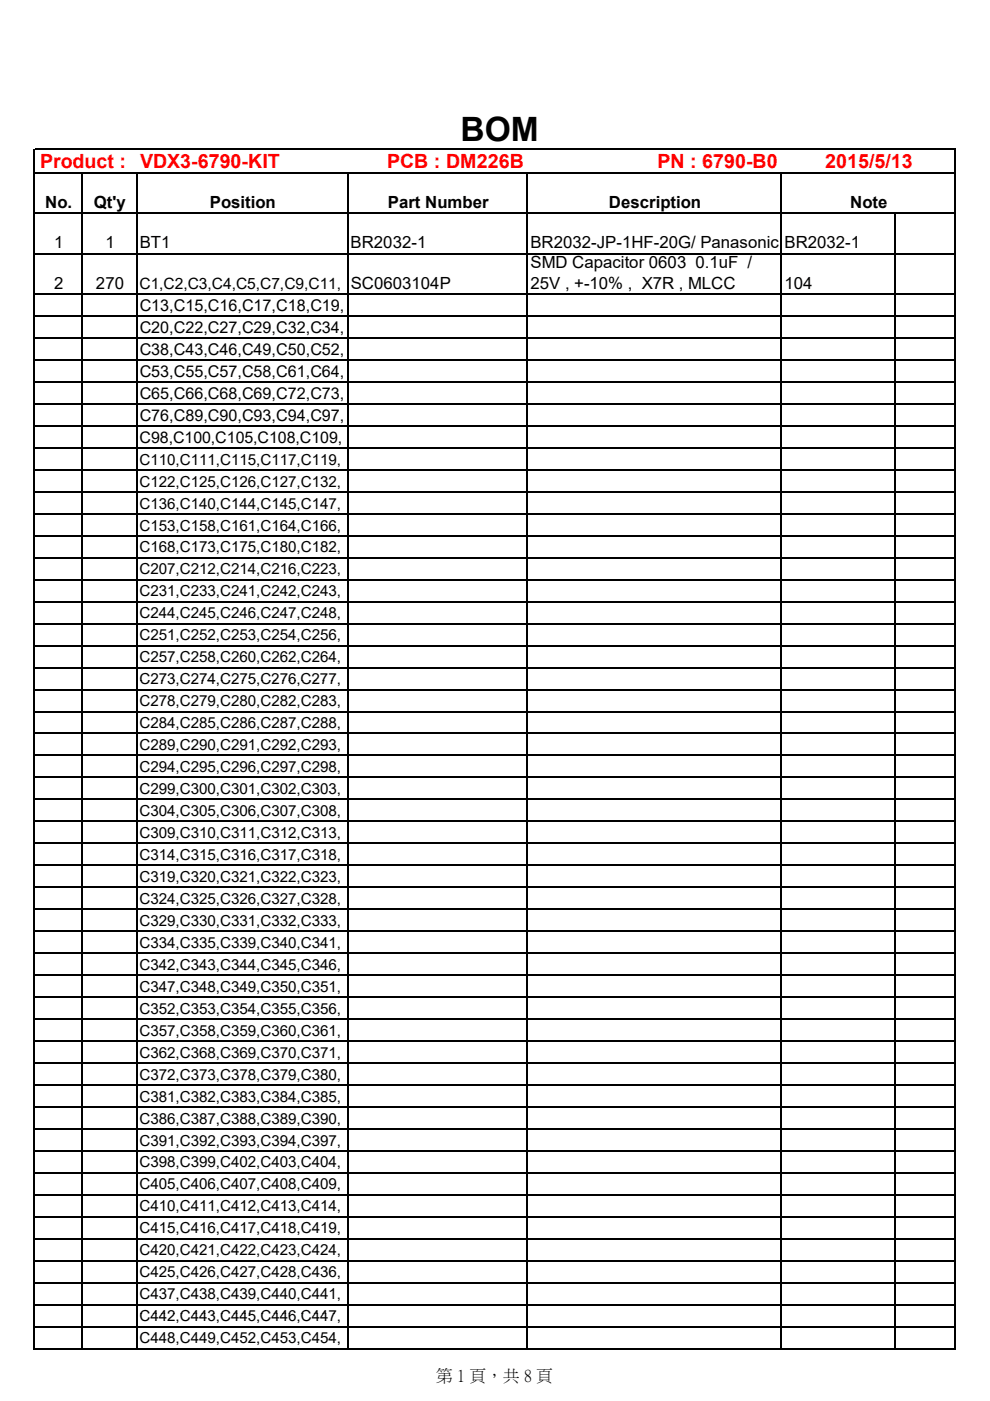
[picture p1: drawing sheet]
<svg xmlns="http://www.w3.org/2000/svg" width="210mm" height="297mm" viewBox="0 0 210 297" stroke-linecap="round" stroke-linejoin="round" font-family="sans-serif">
<defs><g id="words">
<text font-size="7.1" x="97.7" y="30">BOM</text>
<g font-size="4.1" fill="#f00">
<text x="8.5" y="35.5">Product :</text>
<text x="29.7" y="35.6">VDX3-6790-KIT</text>
<text x="82.1" y="35.6">PCB : DM226B</text>
<text x="139.5" y="35.6">PN : 6790-B0</text>
<text x="175" y="35.5">2015/5/13</text>
</g>
<g font-size="3.6">
<text x="9.6" y="44.1">No.</text>
<text x="19.9" y="44.1">Qt'y</text>
<text x="44.5" y="44.1">Position</text>
<text x="82.3" y="44.1">Part Number</text>
<text x="129.2" y="44.1">Description</text>
<text x="180.3" y="44.1">Note</text>
<text x="11.5" y="52.7">1</text>
<text x="22.4" y="52.7">1</text>
<text x="29.6" y="52.7">BT1</text>
<text x="74.4" y="52.7">BR2032-1</text>
<text x="112.5" y="52.7">BR2032-JP-1HF-20G/ Panasonic BR2032-1</text>
<text x="112.5" y="56.9">SMD Capacitor 0603 0.1uF /</text>
<text x="11.5" y="61.3">2</text>
<text x="20.4" y="61.3">270</text>
<text x="74.4" y="61.3">SC0603104P</text>
<text x="112.5" y="61.3">25V , +-10% , X7R , MLCC</text>
<text x="166.4" y="61.3">104</text>
<text x="92.5" y="292.7">第 1 頁，共 8 頁</text>
</g>
<g font-size="3.4">
<text x="29.6" y="65.9">C13,C15,C16,C17,C18,C19,</text>
<text x="29.6" y="70.6">C20,C22,C27,C29,C32,C34,</text>
<text x="29.6" y="75.2">C38,C43,C46,C49,C50,C52,</text>
<text x="29.6" y="79.9">C53,C55,C57,C58,C61,C64,</text>
<text x="29.6" y="84.5">C65,C66,C68,C69,C72,C73,</text>
<text x="29.6" y="89.2">C76,C89,C90,C93,C94,C97,</text>
<text x="29.6" y="93.9">C98,C100,C105,C108,C109,</text>
</g>
<text font-size="3.3" x="29.6" y="61.3">C1,C2,C3,C4,C5,C7,C9,C11,</text>
<g font-size="3.2">
<text x="29.6" y="98.5">C110,C111,C115,C117,C119,</text>
<text x="29.6" y="103.2">C122,C125,C126,C127,C132,</text>
<text x="29.6" y="107.8">C136,C140,C144,C145,C147,</text>
<text x="29.6" y="112.5">C153,C158,C161,C164,C166,</text>
<text x="29.6" y="117.1">C168,C173,C175,C180,C182,</text>
<text x="29.6" y="121.8">C207,C212,C214,C216,C223,</text>
<text x="29.6" y="126.5">C231,C233,C241,C242,C243,</text>
<text x="29.6" y="131.1">C244,C245,C246,C247,C248,</text>
<text x="29.6" y="135.8">C251,C252,C253,C254,C256,</text>
<text x="29.6" y="140.4">C257,C258,C260,C262,C264,</text>
<text x="29.6" y="145.1">C273 C274 C275 C276 C277</text>
<text x="29.6" y="145.1">C273,C274,C275,C276,C277,</text>
<text x="29.6" y="149.7">C278,C279,C280,C282,C283,</text>
<text x="29.6" y="154.4">C284,C285,C286,C287,C288,</text>
<text x="29.6" y="159">C289,C290,C291,C292,C293,</text>
<text x="29.6" y="163.7">C294,C295,C296,C297,C298,</text>
<text x="29.6" y="168.4">C299,C300,C301,C302,C303,</text>
<text x="29.6" y="173">C304,C305,C306,C307,C308,</text>
<text x="29.6" y="177.7">C309,C310,C311,C312,C313,</text>
<text x="29.6" y="182.3">C314,C315,C316,C317,C318,</text>
<text x="29.6" y="187">C319,C320,C321,C322,C323,</text>
<text x="29.6" y="191.6">C324,C325,C326,C327,C328,</text>
<text x="29.6" y="196.3">C329,C330,C331,C332,C333,</text>
<text x="29.6" y="201">C334,C335,C339,C340,C341,</text>
<text x="29.6" y="205.6">C342,C343,C344,C345,C346,</text>
<text x="29.6" y="210.3">C347,C348,C349,C350,C351,</text>
<text x="29.6" y="214.9">C352,C353,C354,C355,C356,</text>
<text x="29.6" y="219.6">C357,C358,C359,C360,C361,</text>
<text x="29.6" y="224.2">C362,C368,C369,C370,C371,</text>
<text x="29.6" y="228.9">C372,C373,C378,C379,C380,</text>
<text x="29.6" y="233.6">C381,C382,C383,C384,C385,</text>
<text x="29.6" y="238.2">C386,C387,C388,C389,C390,</text>
<text x="29.6" y="242.9">C391,C392,C393,C394,C397,</text>
<text x="29.6" y="247.5">C398,C399,C402,C403,C404,</text>
<text x="29.6" y="252.2">C405,C406,C407,C408,C409,</text>
<text x="29.6" y="256.8">C410,C411,C412,C413,C414,</text>
<text x="29.6" y="261.5">C415,C416,C417,C418,C419,</text>
<text x="29.6" y="266.2">C420,C421,C422,C423,C424,</text>
<text x="29.6" y="270.8">C425,C426,C427,C428,C436,</text>
<text x="29.6" y="275.5">C437,C438,C439,C440,C441,</text>
<text x="29.6" y="280.1">C442 C443 C445 C446 C447</text>
<text x="29.6" y="280.2">C442,C443,C445,C446,C447,</text>
<text x="29.6" y="284.8">C448,C449,C452,C453,C454,</text>
</g>
</g></defs>
<g fill="none" stroke="#000" stroke-width=".3">
<path d="M7.2 31.5v254.6M7.4 31.7h195.3M7.4 36.6h195.3M17.4 36.7v249.4M29 36.7v249.4M73.7 36.7v249.4M111.9 36.7v249.4M165.8 36.7v249.4M202.5 31.8v254.3M7.4 45.2h195.3M7.4 53.8h195.3M189.9 45.3v240.8"/>
<path d="M7.4 62.4h195.3M7.4 67h195.3M7.4 71.7h195.3M7.4 76.3h195.3M7.4 81h195.3M7.4 85.7h195.3M7.4 90.3h195.3M7.4 95h195.3M7.4 99.6h195.3M7.4 104.3h195.3M7.4 108.9h195.3M7.4 113.6h195.3"/>
<path d="M7.4 118.3h195.3M7.4 122.9h195.3M7.4 127.6h195.3M7.4 132.2h195.3M7.4 136.9h195.3M7.4 141.5h195.3M7.4 146.2h195.3M7.4 150.9h195.3M7.4 155.5h195.3M7.4 160.2h195.3M7.4 164.8h195.3M7.4 169.5h195.3"/>
<path d="M7.4 174.1h195.3M7.4 178.8h195.3M7.4 183.5h195.3M7.4 188.1h195.3M7.4 192.8h195.3M7.4 197.4h195.3M7.4 202.1h195.3M7.4 206.7h195.3M7.4 211.4h195.3M7.4 216h195.3M7.4 220.7h195.3M7.4 225.4h195.3"/>
<path d="M7.4 230h195.3M7.4 234.7h195.3M7.4 239.3h195.3M7.4 244h195.3M7.4 248.6h195.3M7.4 253.3h195.3M7.4 258h195.3M7.4 262.6h195.3M7.4 267.3h195.3M7.4 271.9h195.3M7.4 276.6h195.3M7.4 281.3h195.3"/>
<path d="M7.4 285.9h195.3"/>
</g>
<use href="#words"/>
</svg>
